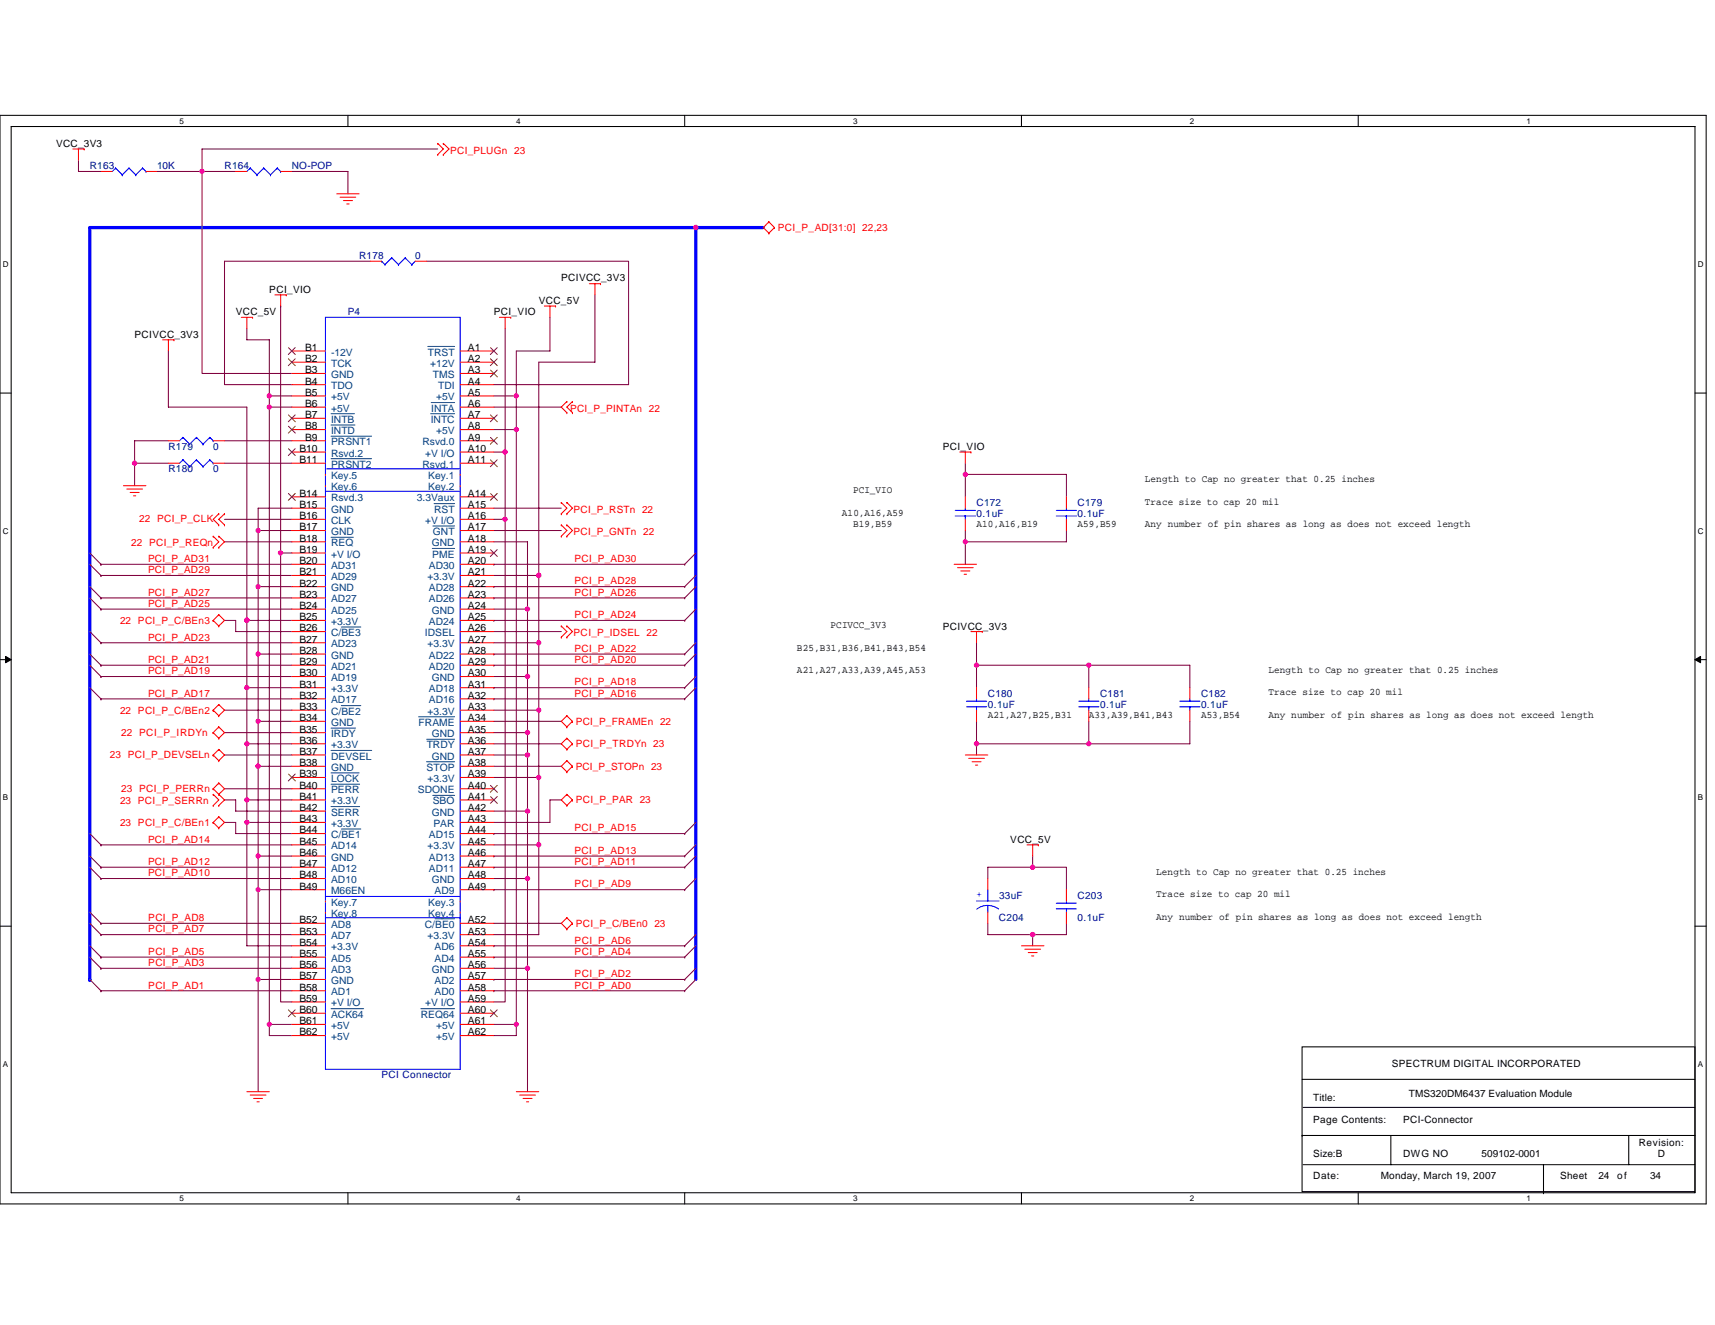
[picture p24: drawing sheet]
<svg xmlns="http://www.w3.org/2000/svg" width="279mm" height="216mm" viewBox="0 0 279 216" stroke-linecap="round" stroke-linejoin="round" font-family="sans-serif">
<defs><g id="words">
<g font-size="1.7">
<text x="49.7" y="57.2">B1</text>
<text x="49.7" y="59">B2</text>
<text x="76.2" y="59">A2</text>
<text x="76.2" y="57.2">A1</text>
<text x="49.7" y="60.8">B3</text>
<text x="49.7" y="62.7">B4</text>
<text x="49.7" y="64.5">B5</text>
<text x="76.2" y="62.7">A4</text>
<text x="76.2" y="64.5">A5</text>
<text x="76.2" y="60.8">A3</text>
<text x="49.7" y="68.1">B7</text>
<text x="49.7" y="70">B8</text>
<text x="49.7" y="71.8">B9</text>
<text x="49.7" y="66.3">B6</text>
<text x="76.2" y="71.8">A9</text>
<text x="76.2" y="66.3">A6</text>
<text x="76.2" y="68.1">A7</text>
<text x="76.2" y="70">A8</text>
<text x="48.8" y="75.5">B11</text>
<text x="48.8" y="73.6">B10</text>
<text x="76.2" y="75.5">A11</text>
<text x="76.2" y="73.6">A10</text>
<text x="48.8" y="80.9">B14</text>
<text x="48.8" y="82.8">B15</text>
<text x="76.2" y="80.9">A14</text>
<text x="76.2" y="82.8">A15</text>
<text x="48.8" y="88.3">B18</text>
<text x="48.8" y="84.6">B16</text>
<text x="48.8" y="86.4">B17</text>
<text x="76.2" y="84.6">A16</text>
<text x="76.2" y="86.4">A17</text>
<text x="76.2" y="88.3">A18</text>
<text x="48.8" y="90.1">B19</text>
<text x="48.8" y="91.9">B20</text>
<text x="48.8" y="93.7">B21</text>
<text x="48.8" y="95.6">B22</text>
<text x="76.2" y="91.9">A20</text>
<text x="76.2" y="95.6">A22</text>
<text x="76.2" y="93.7">A21</text>
<text x="76.2" y="90.1">A19</text>
<text x="48.8" y="97.4">B23</text>
<text x="48.8" y="99.2">B24</text>
<text x="48.8" y="101.1">B25</text>
<text x="76.2" y="97.4">A23</text>
<text x="76.2" y="101.1">A25</text>
<text x="76.2" y="99.2">A24</text>
<text x="48.8" y="102.9">B26</text>
<text x="48.8" y="104.7">B27</text>
<text x="48.8" y="106.6">B28</text>
<text x="76.2" y="106.6">A28</text>
<text x="76.2" y="102.9">A26</text>
<text x="76.2" y="104.7">A27</text>
<text x="48.8" y="108.4">B29</text>
<text x="48.8" y="110.2">B30</text>
<text x="48.8" y="112">B31</text>
<text x="48.8" y="113.9">B32</text>
<text x="76.2" y="108.4">A29</text>
<text x="76.2" y="112">A31</text>
<text x="76.2" y="113.9">A32</text>
<text x="76.2" y="110.2">A30</text>
<text x="48.8" y="115.7">B33</text>
<text x="48.8" y="119.4">B35</text>
<text x="48.8" y="117.5">B34</text>
<text x="76.2" y="115.7">A33</text>
<text x="76.2" y="117.5">A34</text>
<text x="76.2" y="119.4">A35</text>
<text x="48.8" y="123">B37</text>
<text x="48.8" y="121.2">B36</text>
<text x="48.8" y="124.8">B38</text>
<text x="76.2" y="121.2">A36</text>
<text x="76.2" y="123">A37</text>
<text x="76.2" y="124.8">A38</text>
<text x="48.8" y="126.7">B39</text>
<text x="48.8" y="128.5">B40</text>
<text x="48.8" y="130.3">B41</text>
<text x="76.2" y="126.7">A39</text>
<text x="76.2" y="130.3">A41</text>
<text x="76.2" y="128.5">A40</text>
<text x="48.8" y="132.1">B42</text>
<text x="48.8" y="135.8">B44</text>
<text x="48.8" y="134">B43</text>
<text x="48.8" y="137.6">B45</text>
<text x="76.2" y="135.8">A44</text>
<text x="76.2" y="134">A43</text>
<text x="76.2" y="137.6">A45</text>
<text x="76.2" y="132.1">A42</text>
<text x="48.8" y="139.5">B46</text>
<text x="48.8" y="141.3">B47</text>
<text x="48.8" y="143.1">B48</text>
<text x="76.2" y="139.5">A46</text>
<text x="76.2" y="141.3">A47</text>
<text x="76.2" y="143.1">A48</text>
<text x="48.8" y="144.9">B49</text>
<text x="76.2" y="144.9">A49</text>
<text x="48.8" y="150.4">B52</text>
<text x="48.8" y="152.3">B53</text>
<text x="48.8" y="154.1">B54</text>
<text x="48.8" y="155.9">B55</text>
<text x="76.2" y="154.1">A54</text>
<text x="76.2" y="155.9">A55</text>
<text x="76.2" y="152.3">A53</text>
<text x="76.2" y="150.4">A52</text>
<text x="48.8" y="157.8">B56</text>
<text x="48.8" y="159.6">B57</text>
<text x="48.8" y="161.4">B58</text>
<text x="76.2" y="159.6">A57</text>
<text x="76.2" y="161.4">A58</text>
<text x="76.2" y="157.8">A56</text>
<text x="48.8" y="165.1">B60</text>
<text x="48.8" y="163.2">B59</text>
<text x="48.8" y="166.9">B61</text>
<text x="76.2" y="163.2">A59</text>
<text x="76.2" y="165.1">A60</text>
<text x="76.2" y="166.9">A61</text>
<text x="48.8" y="168.7">B62</text>
<text x="76.2" y="168.7">A62</text>
</g>
<g font-size="1.7" fill="#004080">
<text x="53.9" y="57.9">-12V</text>
<text x="53.9" y="59.8">TCK</text>
<text x="69.7" y="57.9">TRST</text>
<text x="70.1" y="59.8">+12V</text>
<text x="53.9" y="61.6">GND</text>
<text x="53.9" y="63.4">TDO</text>
<text x="53.9" y="65.3">+5V</text>
<text x="70.5" y="61.6">TMS</text>
<text x="71" y="65.3">+5V</text>
<text x="71.4" y="63.4">TDI</text>
<text x="53.9" y="67.1">+5V</text>
<text x="53.9" y="68.9">INTB</text>
<text x="53.9" y="70.7">INTD</text>
<text x="70.2" y="68.9">INTC</text>
<text x="70.3" y="67.1">INTA</text>
<text x="71" y="70.7">+5V</text>
<text x="53.9" y="72.6">PRSNT1</text>
<text x="53.9" y="74.4">Rsvd.2</text>
<text x="53.9" y="76.2">PRSNT2</text>
<text x="68.8" y="72.6">Rsvd.0</text>
<text x="68.8" y="76.2">Rsvd.1</text>
<text x="69.3" y="74.4">+V I/O</text>
<text x="53.9" y="78">Key.5</text>
<text x="53.9" y="79.9">Key.6</text>
<text x="53.9" y="81.7">Rsvd.3</text>
<text x="53.9" y="83.5">GND</text>
<text x="67.9" y="81.7">3.3Vaux</text>
<text x="69.8" y="78">Key.1</text>
<text x="69.8" y="79.9">Key.2</text>
<text x="70.7" y="83.5">RST</text>
<text x="53.9" y="85.4">CLK</text>
<text x="53.9" y="87.2">GND</text>
<text x="53.9" y="89">REQ</text>
<text x="69.3" y="85.4">+V I/O</text>
<text x="70.3" y="89">GND</text>
<text x="70.5" y="87.2">GNT</text>
<text x="53.9" y="90.8">+V I/O</text>
<text x="53.9" y="92.7">AD31</text>
<text x="53.9" y="94.5">AD29</text>
<text x="69.6" y="94.5">+3.3V</text>
<text x="69.9" y="92.7">AD30</text>
<text x="70.4" y="90.8">PME</text>
<text x="53.9" y="96.3">GND</text>
<text x="53.9" y="98.2">AD27</text>
<text x="53.9" y="100">AD25</text>
<text x="53.9" y="101.8">+3.3V</text>
<text x="69.9" y="96.3">AD28</text>
<text x="69.9" y="98.2">AD26</text>
<text x="69.9" y="101.8">AD24</text>
<text x="70.3" y="100">GND</text>
<text x="53.9" y="103.7">C/BE3</text>
<text x="53.9" y="105.5">AD23</text>
<text x="53.9" y="107.3">GND</text>
<text x="69.2" y="103.7">IDSEL</text>
<text x="69.6" y="105.5">+3.3V</text>
<text x="69.9" y="107.3">AD22</text>
<text x="53.9" y="109.1">AD21</text>
<text x="53.9" y="111">AD19</text>
<text x="53.9" y="112.8">+3.3V</text>
<text x="69.9" y="109.1">AD20</text>
<text x="69.9" y="112.8">AD18</text>
<text x="70.3" y="111">GND</text>
<text x="53.9" y="114.6">AD17</text>
<text x="53.9" y="116.5">C/BE2</text>
<text x="53.9" y="118.3">GND</text>
<text x="68.2" y="118.3">FRAME</text>
<text x="69.6" y="116.5">+3.3V</text>
<text x="69.9" y="114.6">AD16</text>
<text x="53.9" y="120.1">IRDY</text>
<text x="53.9" y="121.9">+3.3V</text>
<text x="53.9" y="123.8">DEVSEL</text>
<text x="53.9" y="125.6">GND</text>
<text x="69.5" y="125.6">STOP</text>
<text x="69.5" y="121.9">TRDY</text>
<text x="70.3" y="120.1">GND</text>
<text x="70.3" y="123.8">GND</text>
<text x="53.9" y="127.4">LOCK</text>
<text x="53.9" y="129.3">PERR</text>
<text x="53.9" y="131.1">+3.3V</text>
<text x="68.1" y="129.3">SDONE</text>
<text x="69.6" y="127.4">+3.3V</text>
<text x="70.5" y="131.1">SBO</text>
<text x="53.9" y="132.9">SERR</text>
<text x="53.9" y="134.7">+3.3V</text>
<text x="53.9" y="136.6">C/BE1</text>
<text x="69.9" y="136.6">AD15</text>
<text x="70.3" y="132.9">GND</text>
<text x="70.6" y="134.7">PAR</text>
<text x="53.9" y="138.4">AD14</text>
<text x="53.9" y="140.2">GND</text>
<text x="53.9" y="142">AD12</text>
<text x="53.9" y="143.9">AD10</text>
<text x="69.6" y="138.4">+3.3V</text>
<text x="69.9" y="140.2">AD13</text>
<text x="69.9" y="142">AD11</text>
<text x="70.3" y="143.9">GND</text>
<text x="53.9" y="145.7">M66EN</text>
<text x="53.9" y="147.6">Key.7</text>
<text x="53.9" y="149.4">Key.8</text>
<text x="69.8" y="147.6">Key.3</text>
<text x="69.8" y="149.4">Key.4</text>
<text x="70.8" y="145.7">AD9</text>
<text x="53.9" y="151.2">AD8</text>
<text x="53.9" y="153">AD7</text>
<text x="53.9" y="154.9">+3.3V</text>
<text x="69.2" y="151.2">C/BE0</text>
<text x="69.6" y="153">+3.3V</text>
<text x="70.8" y="154.9">AD6</text>
<text x="53.9" y="156.7">AD5</text>
<text x="53.9" y="158.5">AD3</text>
<text x="53.9" y="160.3">GND</text>
<text x="70.3" y="158.5">GND</text>
<text x="70.8" y="156.7">AD4</text>
<text x="70.8" y="160.3">AD2</text>
<text x="53.9" y="162.2">AD1</text>
<text x="53.9" y="164">+V I/O</text>
<text x="53.9" y="165.8">ACK64</text>
<text x="53.9" y="167.7">+5V</text>
<text x="68.6" y="165.8">REQ64</text>
<text x="69.3" y="164">+V I/O</text>
<text x="70.8" y="162.2">AD0</text>
<text x="71" y="167.7">+5V</text>
<text x="53.9" y="169.5">+5V</text>
<text x="71" y="169.5">+5V</text>
</g>
<g font-size="1.6">
<text x="9.1" y="23.9">VCC_3V3</text>
<text x="43.9" y="47.7">PCI_VIO</text>
<text x="91.4" y="45.9">PCIVCC_3V3</text>
<text x="38.4" y="51.4">VCC_5V</text>
<text x="80.5" y="51.4">PCI_VIO</text>
<text x="87.8" y="49.5">VCC_5V</text>
<text x="21.9" y="55">PCIVCC_3V3</text>
<text x="153.6" y="73.3">PCI_VIO</text>
<text x="139" y="80.4">PCI_VIO</text>
<text x="186.5" y="78.6">Length to Cap no greater that 0.25 inches</text>
<text x="186.5" y="82.2">Trace size to cap 20 mil</text>
<text x="137.2" y="84.1">A10,A16,A59</text>
<text x="139" y="85.9">B19,B59</text>
<text x="159.1" y="85.9">A10,A16,B19</text>
<text x="175.6" y="85.9">A59,B59</text>
<text x="186.5" y="85.9">Any number of pin shares as long as does not exceed length</text>
<text x="129.8" y="106">B25,B31,B36,B41,B43,B54</text>
<text x="135.3" y="102.4">PCIVCC_3V3</text>
<text x="153.6" y="102.6">PCIVCC_3V3</text>
<text x="129.8" y="109.7">A21,A27,A33,A39,A45,A53</text>
<text x="206.6" y="109.7">Length to Cap no greater that 0.25 inches</text>
<text x="206.6" y="113.3">Trace size to cap 20 mil</text>
<text x="160.9" y="117">A21,A27,B25,B31</text>
<text x="177.4" y="117">A33,A39,B41,B43</text>
<text x="195.7" y="117">A53,B54</text>
<text x="206.6" y="117">Any number of pin shares as long as does not exceed length</text>
<text x="164.6" y="137.3">VCC_5V</text>
<text x="188.4" y="142.6">Length to Cap no greater that 0.25 inches</text>
<text x="188.4" y="149.9">Any number of pin shares as long as does not exceed length</text>
<text x="188.4" y="146.2">Trace size to cap 20 mil</text>
<text x="226.8" y="173.9">SPECTRUM DIGITAL INCORPORATED</text>
<text x="214" y="179.4">Title:</text>
<text x="229.5" y="178.8">TMS320DM6437 Evaluation Module</text>
<text x="214" y="183">Page Contents:</text>
<text x="228.6" y="183">PCI-Connector</text>
<text x="214" y="188.5">Size:B</text>
<text x="228.6" y="188.5">DWG NO</text>
<text x="241.4" y="188.5">509102-0001</text>
<text x="267" y="186.7">Revision:</text>
<text x="270.1" y="188.5">D</text>
<text x="214" y="192.2">Date:</text>
<text x="224.9" y="192.2">Monday, March 19, 2007</text>
<text x="254.2" y="192.2">Sheet</text>
<text x="260.4" y="192.2">24</text>
<text x="263.5" y="192.2">of</text>
<text x="268.8" y="192.2">34</text>
</g>
<g font-size="1.6" fill="#000080">
<text x="14.6" y="27.6">R163</text>
<text x="25.6" y="27.6">10K</text>
<text x="36.6" y="27.6">R164</text>
<text x="47.5" y="27.6">NO-POP</text>
<text x="58.5" y="42.2">R178</text>
<text x="67.6" y="42.2">0</text>
<text x="56.7" y="51.4">P4</text>
<text x="27.4" y="77">R180</text>
<text x="27.4" y="73.3">R179</text>
<text x="34.7" y="77">0</text>
<text x="34.7" y="73.3">0</text>
<text x="159.1" y="82.4">C172</text>
<text x="175.6" y="82.4">C179</text>
<text x="159.1" y="84.3">0.1uF</text>
<text x="175.6" y="84.3">0.1uF</text>
<text x="160.9" y="113.5">C180</text>
<text x="179.2" y="113.5">C181</text>
<text x="195.7" y="113.5">C182</text>
<text x="160.9" y="115.4">0.1uF</text>
<text x="179.2" y="115.4">0.1uF</text>
<text x="195.7" y="115.4">0.1uF</text>
<text x="162.8" y="146.5">33uF</text>
<text x="175.6" y="146.5">C203</text>
<text x="162.8" y="150.1">C204</text>
<text x="175.6" y="150.1">0.1uF</text>
<text x="62.2" y="175.7">PCI Connector</text>
</g>
<g font-size="1.6" fill="#f00">
<text x="73.3" y="25">PCI_PLUGn 23</text>
<text x="126.7" y="37.6">PCI_P_AD[31:0] 22,23</text>
<text x="92.9" y="67.1">PCI_P_PINTAn 22</text>
<text x="93.5" y="83.5">PCI_P_RSTn 22</text>
<text x="21.4" y="89">22 PCI_P_REQn</text>
<text x="22.7" y="85">22 PCI_P_CLK</text>
<text x="93.5" y="87.2">PCI_P_GNTn 22</text>
<text x="24.1" y="91.6">PCI_P_AD31</text>
<text x="24.1" y="93.4">PCI_P_AD29</text>
<text x="93.6" y="95.2">PCI_P_AD28</text>
<text x="93.6" y="91.6">PCI_P_AD30</text>
<text x="19.6" y="101.6">22 PCI_P_C/BEn3</text>
<text x="24.1" y="97.1">PCI_P_AD27</text>
<text x="24.1" y="98.9">PCI_P_AD25</text>
<text x="93.6" y="100.7">PCI_P_AD24</text>
<text x="93.6" y="97.1">PCI_P_AD26</text>
<text x="24.1" y="104.4">PCI_P_AD23</text>
<text x="93.5" y="103.7">PCI_P_IDSEL 22</text>
<text x="93.6" y="106.2">PCI_P_AD22</text>
<text x="24.1" y="108">PCI_P_AD21</text>
<text x="24.1" y="109.9">PCI_P_AD19</text>
<text x="24.1" y="113.5">PCI_P_AD17</text>
<text x="93.6" y="113.5">PCI_P_AD16</text>
<text x="93.6" y="111.7">PCI_P_AD18</text>
<text x="93.6" y="108">PCI_P_AD20</text>
<text x="19.6" y="116.3">22 PCI_P_C/BEn2</text>
<text x="19.7" y="119.9">22 PCI_P_IRDYn</text>
<text x="93.8" y="118.1">PCI_P_FRAMEn 22</text>
<text x="17.9" y="123.6">23 PCI_P_DEVSELn</text>
<text x="93.8" y="121.8">PCI_P_TRDYn 23</text>
<text x="93.8" y="125.4">PCI_P_STOPn 23</text>
<text x="19.6" y="131.1">23 PCI_P_SERRn</text>
<text x="19.7" y="129.1">23 PCI_P_PERRn</text>
<text x="93.8" y="130.9">PCI_P_PAR 23</text>
<text x="19.6" y="134.6">23 PCI_P_C/BEn1</text>
<text x="24.1" y="137.3">PCI_P_AD14</text>
<text x="93.6" y="135.5">PCI_P_AD15</text>
<text x="24.1" y="140.9">PCI_P_AD12</text>
<text x="24.1" y="142.8">PCI_P_AD10</text>
<text x="93.6" y="140.9">PCI_P_AD11</text>
<text x="93.6" y="139.1">PCI_P_AD13</text>
<text x="93.6" y="144.6">PCI_P_AD9</text>
<text x="24.1" y="150.1">PCI_P_AD8</text>
<text x="24.1" y="151.9">PCI_P_AD7</text>
<text x="24.1" y="155.6">PCI_P_AD5</text>
<text x="93.6" y="155.6">PCI_P_AD4</text>
<text x="93.6" y="153.8">PCI_P_AD6</text>
<text x="93.8" y="151">PCI_P_C/BEn0 23</text>
<text x="24.1" y="157.4">PCI_P_AD3</text>
<text x="24.1" y="161.1">PCI_P_AD1</text>
<text x="93.6" y="161.1">PCI_P_AD0</text>
<text x="93.6" y="159.2">PCI_P_AD2</text>
</g>
<text font-size="1.6" fill="#00f" x="159.1" y="146.2">+</text>
<g font-size="1.3">
<text x="29.3" y="20.2">5</text>
<text x="84.1" y="20.2">4</text>
<text x="139" y="20.2">3</text>
<text x="193.8" y="20.2">2</text>
<text x="248.7" y="20.2">1</text>
<text x=".5" y="43.5">D</text>
<text x="276.6" y="43.5">D</text>
<text x=".5" y="87">C</text>
<text x="276.6" y="87">C</text>
<text x=".5" y="130.4">B</text>
<text x="276.6" y="130.4">B</text>
<text x=".5" y="173.8">A</text>
<text x="276.6" y="173.8">A</text>
<text x="29.3" y="195.7">5</text>
<text x="84.1" y="195.7">4</text>
<text x="139" y="195.7">3</text>
<text x="193.8" y="195.7">2</text>
<text x="248.7" y="195.7">1</text>
</g>
</g></defs>
<path d="M0 18.8h278v177.4h-278zM1.8 20.6h274.3v173.8h-274.3z" fill="none" stroke="#000" stroke-width=".17"/>
<g fill="#fff">
<path d="M29.3 19h.7v1.4h-.7z"/>
<path d="M29.3 194.5h.7v1.5h-.7z"/>
</g>
<path d="M56.7 18.8v1.8M56.7 194.4v1.8" fill="none" stroke="#000" stroke-width=".17"/>
<g fill="#fff">
<path d="M84.1 19h.7v1.4h-.7z"/>
<path d="M84.1 194.5h.7v1.5h-.7z"/>
</g>
<path d="M111.5 18.8v1.8M111.5 194.4v1.8" fill="none" stroke="#000" stroke-width=".17"/>
<g fill="#fff">
<path d="M139 19h.7v1.4h-.7z"/>
<path d="M139 194.5h.7v1.5h-.7z"/>
</g>
<path d="M166.4 18.8v1.8M166.4 194.4v1.8" fill="none" stroke="#000" stroke-width=".17"/>
<g fill="#fff">
<path d="M193.8 19h.8v1.4h-.8z"/>
<path d="M193.8 194.5h.8v1.5h-.8z"/>
</g>
<path d="M221.3 18.8v1.8M221.3 194.4v1.8" fill="none" stroke="#000" stroke-width=".17"/>
<g fill="#fff">
<path d="M248.7 19h.7v1.4h-.7z"/>
<path d="M248.7 194.5h.7v1.5h-.7z"/>
<path d="M.5 42.3h.9v1.5h-.9z"/>
<path d="M276.6 42.3h1v1.5h-1z"/>
<path d="M.5 85.8h.9v1.4h-.9z"/>
<path d="M276.6 85.8h1v1.4h-1z"/>
</g>
<path d="M0 64.1h1.8M276.1 64.1h1.9" fill="none" stroke="#000" stroke-width=".17"/>
<g fill="#fff">
<path d="M.5 129.2h.8v1.5h-.8z"/>
<path d="M276.6 129.2h.9v1.5h-.9z"/>
</g>
<path d="M0 107.5h1.8M276.1 107.5h1.9" fill="none" stroke="#000" stroke-width=".17"/>
<path d="M.9 107l.9 .5-.9 .5zM276.1 107.5l1-.5v1z" fill="#000" stroke="#000" stroke-width=".16"/>
<g fill="#fff">
<path d="M.5 172.6h.8v1.5h-.8z"/>
<path d="M276.6 172.6h.9v1.5h-.9z"/>
</g>
<path d="M0 150.9h1.8M276.1 150.9h1.9M212.1 170.6h64v23.6h-64zM212.1 175.9h64M212.1 185h.1M212.1 185h64M212.3 189.8h63.8M212.3 180.4h63.8M226.6 185v4.8M251.5 194.4h.1M251.5 189.8v4.6M265.3 185v4.8" fill="none" stroke="#000" stroke-width=".17"/>
<g fill="none" stroke="#800040" stroke-width=".17">
<path d="M12.8 26.1v1.8h3.6M25.6 27.9h7.3v33h14.6M47.5 27.9h9.2v3.7M71.3 24.3h-38.4v3.6h5.5M27.4 57.2v9.1h12.8v34.8h7.3M40.2 53.5v1.9h3.7v9.1M45.7 49.9v40.2h1.8M45.7 49.9h.1M60.3 42.6h-23.7v20.1h10.9M69.5 42.6h32.9v20.1h-21.9M82.3 53.5v20.2h-1.8M89.6 51.7v5.5h-5.5v7.3"/>
<path d="M96.9 48v11h-9.1v45.7M21.9 75.5v3.6M21.9 75.5h5.5M27.4 71.8h-5.5v3.7M36.6 75.5h10.9M36.6 71.8h10.9M43.9 66.3v100.6h3.6M43.9 64.5v1.8h3.6M43.9 64.5h3.6M80.5 70h3.6M80.5 66.3h10.9M80.5 64.5h3.6"/>
<path d="M82.3 73.7v10.9h-1.8M84.1 64.5v5.5M84.1 70v96.9M157.3 77.3v3.7M157.3 77.3h16.4v3.7M157.3 75.5v1.8M14.6 90.1l1.8 1.8M14.6 91.9l1.8 1.9M14.6 95.6l1.8 1.8M14.6 97.4l1.8 1.9M16.4 91.9h.1M16.4 93.8h.1"/>
<path d="M16.4 97.4h.1M16.4 99.3h.1M16.4 97.4h31.1M16.4 91.9h31.1M16.4 93.8h31.1M16.4 99.3h31.1M36.6 88.3h10.9M36.6 84.6h10.9M42.1 86.4v9.2h5.4M42.1 95.6v11h5.4M45.7 90.1v73.2h1.8M47.5 82.8h-5.4v3.6h5.4"/>
<path d="M80.5 88.3h5.4v11M80.5 99.3h5.4M80.5 82.8h10.9M80.5 86.4h10.9M80.5 97.4h.1M80.5 95.6h.1M80.5 91.9h.1M80.5 93.8h7.3M80.5 97.4h31M80.5 95.6h31M80.5 91.9h31M82.3 84.6v78.7h-1.8"/>
<path d="M85.9 99.3v10.9M111.5 97.4h.1M111.5 95.6h.1M111.5 91.9h.1M113.4 99.3l-1.9 1.8M113.4 95.6l-1.9 1.8M113.4 93.8l-1.9 1.8M113.4 90.1l-1.9 1.8M157.3 88.3v3.6M157.3 86.4v1.9M173.7 86.4v1.9h-16.4M14.6 102.9l1.8 1.8"/>
<path d="M14.6 106.6l1.8 1.8M14.6 108.4l1.8 1.8M14.6 112.1l1.8 1.8M16.4 104.7h.1M16.4 108.4h.1M16.4 110.2h.1M16.4 113.9h.1M16.4 113.9h31.1M16.4 108.4h31.1M16.4 104.7h31.1M16.4 110.2h31.1M36.6 101.1h1.8v1.8h9.1"/>
<path d="M36.6 115.7h10.9M36.6 119.4h10.9M40.2 112.1h7.3M40.2 112.1v9.1M40.2 101.1v11M42.1 117.5h5.4M42.1 117.5v7.4M42.1 106.6v10.9M80.5 110.2h5.4M80.5 119.4h5.4M80.5 115.7h7.3v11M80.5 104.7h7.3v11"/>
<path d="M80.5 102.9h10.9M80.5 117.5h10.9M80.5 113.9h.1M80.5 112.1h.1M80.5 108.4h.1M80.5 106.6h.1M80.5 101.1h.1M80.5 113.9h31M80.5 112.1h31M80.5 108.4h31M80.5 106.6h31M80.5 101.1h31"/>
<path d="M85.9 110.2v9.2M85.9 119.4v3.6M111.5 113.9h.1M111.5 112.1h.1M111.5 108.4h.1M111.5 106.6h.1M111.5 101.1h.1M113.4 112.1l-1.9 1.8M113.4 110.2l-1.9 1.9M113.4 106.6l-1.9 1.8M113.4 104.7l-1.9 1.9M159.1 108.4v3.7"/>
<path d="M159.1 108.4h18.3M159.1 104.7v3.7M159.1 117.5h.1M159.1 117.5v3.7M177.4 117.5v3.7M177.4 108.4v3.7M177.4 108.4h16.4v3.7M193.8 117.5v3.7h-16.4M14.6 135.8l1.8 1.9M14.6 139.5l1.8 1.8M16.4 137.7h.1M16.4 137.7h31.1"/>
<path d="M36.6 134h1.8v1.8h9.1M36.6 130.3h1.8v1.9h9.1M36.6 128.5h10.9M36.6 123h10.9M40.2 134v20.1h7.3M40.2 134h7.3M40.2 130.3h7.3M40.2 121.2h7.3M40.2 121.2v9.1M40.2 130.3v3.7M42.1 124.9h5.4M42.1 124.9v14.6h5.4"/>
<path d="M42.1 139.5v5.5h5.4M80.5 123h5.4M80.5 132.2h5.4M80.5 137.7h7.3M80.5 126.7h7.3v11M80.5 121.2h10.9M80.5 124.9h10.9M80.5 139.5h.1M80.5 135.8h.1M80.5 139.5h31M80.5 135.8h31M85.9 123v9.2"/>
<path d="M85.9 132.2v11M87.8 137.7v14.6h-7.3M91.4 130.3h-1.8v3.7h-9.1M111.5 139.5h.1M111.5 135.8h.1M113.4 139.5l-1.9 1.8M113.4 137.7l-1.9 1.8M113.4 134l-1.9 1.8M159.1 121.2h18.3M159.1 121.2v1.8M168.2 139.5v1.8M14.6 141.3l1.8 1.9"/>
<path d="M14.6 148.6l1.8 1.9M14.6 150.5l1.8 1.8M14.6 154.1l1.8 1.9M14.6 156l1.8 1.8M14.6 159.6l1.8 1.8M16.4 141.3h.1M16.4 143.2h.1M16.4 150.5h.1M16.4 152.3h.1M16.4 156h.1M16.4 157.8h.1M16.4 156h31.1"/>
<path d="M16.4 141.3h31.1M16.4 143.2h31.1M16.4 150.5h31.1M16.4 152.3h31.1M16.4 157.8h31.1M42.1 159.6v18.3M42.1 145v14.6h5.4M80.5 143.2h5.4M80.5 157.8h5.4M80.5 150.5h10.9M80.5 159.6h.1M80.5 156h.1"/>
<path d="M80.5 154.1h.1M80.5 141.3h.1M80.5 145h.1M80.5 159.6h31M80.5 156h31M80.5 154.1h31M80.5 141.3h31M80.5 145h31M85.9 157.8v20.1M85.9 143.2v14.6M111.5 159.6h.1M111.5 156h.1"/>
<path d="M111.5 154.1h.1M111.5 141.3h.1M111.5 145h.1M113.4 159.6l-1.9 1.8M113.4 157.8l-1.9 1.8M113.4 154.1l-1.9 1.9M113.4 152.3l-1.9 1.8M113.4 143.2l-1.9 1.8M160.9 150.5v1.8h7.3M168.2 152.3v1.8M168.2 141.3h-7.3v1.9M168.2 141.3h5.5v3.7"/>
<path d="M168.2 141.3h.1M173.7 150.5v1.8h-5.5M16.4 161.4h.1M16.4 161.4h31.1M43.9 166.9v1.8h3.6M80.5 166.9h3.6M80.5 161.4h.1M80.5 161.4h31M84.1 166.9v1.8h-3.6M111.5 161.4h.1"/>
</g>
<path d="M113.4 37.1v122.5M113.4 37.1h-98.8v122.5M113.4 37.1h.1M113.4 37.1h11M14.6 159.6h.1" fill="none" stroke="#00f" stroke-width=".53"/>
<g fill="none" stroke="#f00" stroke-width=".17">
<path d="M11.9 24.3h1.8M12.8 24.3v1.8M13.7 24.3h.1M16.4 27.9h1.9M23.8 27.9h1.8M38.4 27.9h1.8M45.7 27.9h1.8M54.9 31.6h3.6M55.4 32.1h2.6M55.9 32.7h1.5M56.5 33.2h.4M71.3 23.4h.1"/>
<path d="M71.3 25.2h.1M71.3 23.4l.9 .9-.9 .9M72.2 23.4h.1M72.2 25.2h.1M72.2 23.4l1 .9-1 .9M125.3 36.2h.1M125.3 38h.1M125.3 36.2l-.9 .9 .9 .9M125.3 36.2l.9 .9M126.2 37.1h.1M126.2 37.1l-.9 .9M26.5 55.4h1.8"/>
<path d="M27.4 55.4v1.8M28.3 55.4h.1M39.3 51.7h1.8M40.2 51.7v1.8M41.1 51.7h.1M44.8 48h1.8M45.7 48v1.9M46.6 48h.1M47.5 57.2h5.5M47.5 59h5.5M60.3 42.6h1.9M67.6 42.6h1.9"/>
<path d="M75 57.2h5.5M75 59h5.5M81.4 51.7h1.8M82.3 51.7v1.8M83.2 51.7h.1M88.7 49.9h1.8M89.6 49.9v1.8M90.5 49.9h.1M96 46.2h1.8M96.9 46.2v1.8M97.8 46.2h.1M20.1 79.1h3.7"/>
<path d="M20.7 79.7h2.5M27.4 75.5h1.9M27.4 71.8h1.9M34.7 75.5h1.9M34.7 71.8h1.9M47.5 73.7h5.5M47.5 75.5h5.5M47.5 60.9h5.5M47.5 62.7h5.5M47.5 64.5h5.5M47.5 66.3h5.5M47.5 68.2h5.5"/>
<path d="M47.5 70h5.5M47.5 71.8h5.5M53 77.3h.1M53 79.1h.1M75 77.3h.1M75 79.1h.1M75 73.7h5.5M75 75.5h5.5M75 60.9h5.5M75 62.7h5.5M75 64.5h5.5M75 66.3h5.5"/>
<path d="M75 68.2h5.5M75 70h5.5M75 71.8h5.5M92.4 65.4h.1M92.4 67.2h.1M92.4 65.4l-1 .9 1 .9M93.3 65.4h.1M93.3 67.2h.1M93.3 65.4l-.9 .9 .9 .9M156.4 73.7h1.8M157.3 73.7v1.8M158.2 73.7h.1"/>
<path d="M21.2 80.2h1.5M21.8 80.8h.3M34.7 87.4h.1M34.7 89.2h.1M34.7 87.4l.9 .9-.9 .9M35.6 87.4h.1M35.6 89.2h.1M35.6 83.7h.1M35.6 85.5h.1M35.6 87.4l1 .9-1 .9M35.6 83.7l-.9 .9 .9 .9M36.6 83.7h.1"/>
<path d="M36.6 85.5h.1M36.6 83.7l-1 .9 1 .9M47.5 81h5.5M47.5 82.8h5.5M47.5 84.6h5.5M47.5 86.4h5.5M47.5 88.3h5.5M47.5 90.1h5.5M47.5 91.9h5.5M47.5 93.8h5.5M47.5 95.6h5.5M47.5 97.4h5.5"/>
<path d="M47.5 99.3h5.5M75 81h5.5M75 82.8h5.5M75 84.6h5.5M75 86.4h5.5M75 88.3h5.5M75 90.1h5.5M75 91.9h5.5M75 93.8h5.5M75 95.6h5.5M75 97.4h5.5M75 99.3h5.5"/>
<path d="M91.4 81.9h.1M91.4 83.7h.1M91.4 85.5h.1M91.4 87.4h.1M91.4 81.9l1 .9-1 .9M91.4 85.5l1 .9-1 1M92.4 81.9h.1M92.4 83.7h.1M92.4 85.5h.1M92.4 87.4h.1M92.4 81.9l.9 .9-.9 .9M92.4 85.5l.9 .9-.9 1"/>
<path d="M155.4 91.9h3.7M156 92.5h2.5M156.5 93h1.5M157.1 93.6h.4M157.3 81v1.8M157.3 84.6v1.8M173.7 81v1.8M173.7 84.6v1.8M34.7 101.1h.1M34.7 115.7h.1M34.7 119.4h.1M34.7 101.1l.9 .9"/>
<path d="M34.7 115.7l.9 .9M34.7 119.4l.9 .9M35.6 100.2h.1M35.6 102h.1M35.6 114.8h.1M35.6 116.6h.1M35.6 118.4h.1M35.6 100.2l1 .9-1 .9M35.6 100.2l-.9 .9M35.6 114.8l1 .9-1 .9M35.6 114.8l-.9 .9M35.6 118.4l1 1-1 .9"/>
<path d="M35.6 118.4l-.9 1M47.5 102.9h5.5M47.5 101.1h5.5M47.5 104.7h5.5M47.5 106.6h5.5M47.5 108.4h5.5M47.5 110.2h5.5M47.5 112.1h5.5M47.5 113.9h5.5M47.5 115.7h5.5M47.5 117.5h5.5M47.5 119.4h5.5"/>
<path d="M75 102.9h5.5M75 101.1h5.5M75 104.7h5.5M75 106.6h5.5M75 108.4h5.5M75 110.2h5.5M75 112.1h5.5M75 113.9h5.5M75 115.7h5.5M75 117.5h5.5M75 119.4h5.5M91.4 102h.1"/>
<path d="M91.4 103.8h.1M91.4 102l1 .9-1 .9M92.4 102h.1M92.4 103.8h.1M92.4 116.6h.1M92.4 118.4h.1M92.4 102l.9 .9-.9 .9M92.4 116.6l-1 .9 1 .9M92.4 116.6l.9 .9M93.3 117.5h.1M93.3 117.5l-.9 .9M158.2 102.9h1.8"/>
<path d="M159.1 102.9v1.8M159.1 112.1v1.8M159.1 115.7v1.8M160 102.9h.1M177.4 112.1v1.8M177.4 115.7v1.8M193.8 112.1v1.8M193.8 115.7v1.8M34.7 134h.1M34.7 129.4h.1M34.7 131.3h.1M34.7 128.5h.1"/>
<path d="M34.7 123h.1M34.7 134l.9 .9M34.7 129.4l.9 .9-.9 1M34.7 128.5l.9 .9M34.7 123l.9 1M35.6 133.1h.1M35.6 134.9h.1M35.6 129.4h.1M35.6 131.3h.1M35.6 127.6h.1M35.6 122.1h.1M35.6 124h.1"/>
<path d="M35.6 120.3h.1M35.6 133.1l1 .9-1 .9M35.6 133.1l-.9 .9M35.6 129.4l1 .9-1 1M35.6 127.6l1 .9-1 .9M35.6 127.6l-.9 .9M35.6 122.1l1 .9-1 1M35.6 122.1l-.9 .9M47.5 137.7h5.5M47.5 121.2h5.5M47.5 123h5.5M47.5 124.9h5.5"/>
<path d="M47.5 126.7h5.5M47.5 128.5h5.5M47.5 130.3h5.5M47.5 132.2h5.5M47.5 134h5.5M47.5 135.8h5.5M47.5 139.5h5.5M75 137.7h5.5M75 121.2h5.5M75 123h5.5M75 124.9h5.5M75 126.7h5.5"/>
<path d="M75 128.5h5.5M75 130.3h5.5M75 132.2h5.5M75 134h5.5M75 135.8h5.5M75 139.5h5.5M92.4 120.3h.1M92.4 122.1h.1M92.4 124h.1M92.4 125.8h.1M92.4 129.4h.1M92.4 131.3h.1"/>
<path d="M92.4 120.3l-1 .9 1 .9M92.4 120.3l.9 .9M92.4 124l-1 .9 1 .9M92.4 124l.9 .9M92.4 129.4l-1 .9 1 1M92.4 129.4l.9 .9M93.3 121.2h.1M93.3 124.9h.1M93.3 130.3h.1M93.3 121.2l-.9 .9M93.3 124.9l-.9 .9M93.3 130.3l-.9 1"/>
<path d="M157.3 123h3.6M157.8 123.6h2.6M158.4 124.1h1.4M158.9 124.7h.4M167.3 137.7h1.9M168.2 137.7v1.8M169.2 137.7h.1M47.5 141.3h5.5M47.5 143.2h5.5M47.5 145h5.5M47.5 150.5h5.5M47.5 152.3h5.5"/>
<path d="M47.5 154.1h5.5M47.5 156h5.5M47.5 157.8h5.5M47.5 159.6h5.5M53 146.8h.1M53 148.6h.1M75 146.8h.1M75 148.6h.1M75 141.3h5.5M75 143.2h5.5M75 145h5.5M75 150.5h5.5"/>
<path d="M75 152.3h5.5M75 154.1h5.5M75 156h5.5M75 157.8h5.5M75 159.6h5.5M92.4 149.5h.1M92.4 151.4h.1M92.4 149.5l-1 1 1 .9M92.4 149.5l.9 1M93.3 150.5h.1M93.3 150.5l-.9 .9M160.9 143.2v1.8"/>
<path d="M160.9 148.6v1.9M166.4 154.1h3.7M167 154.7h2.5M167.5 155.2h1.5M168.1 155.8h.3M173.7 145v1.8M173.7 148.6v1.9M40.2 177.9h3.7M40.8 178.4h2.5M41.3 179h1.5M41.9 179.5h.3M47.5 161.4h5.5"/>
<path d="M47.5 163.3h5.5M47.5 165.1h5.5M47.5 166.9h5.5M47.5 168.7h5.5M75 161.4h5.5M75 163.3h5.5M75 165.1h5.5M75 166.9h5.5M75 168.7h5.5M84.1 177.9h3.7M84.7 178.4h2.5M85.2 179h1.5"/>
<path d="M85.8 179.5h.3"/>
</g>
<g fill="none" stroke="#00f" stroke-width=".17">
<path d="M18.8 27.4h.1M18.8 27.4l-.5 .5M18.8 27.4l1.1 1.1M19.9 28.5h.1M21 27.4h.1M21 27.4l-1.1 1.1M21 27.4l1.1 1.1M22.1 28.5h.1M23.2 27.4h.1M23.2 27.4l-1.1 1.1M23.2 27.4l.6 .5M23.8 27.9h.1"/>
<path d="M40.8 27.4h.1M40.8 27.4l-.6 .5M40.8 27.4l1.1 1.1M41.9 28.5h.1M43 27.4h.1M43 27.4l-1.1 1.1M43 27.4l1.1 1.1M44.1 28.5h.1M45.2 27.4h.1M45.2 27.4l-1.1 1.1M45.2 27.4l.5 .5M45.7 27.9h.1"/>
<path d="M53 51.7h22v122.5h-22zM62.2 42.6h.1M62.2 42.6l.5 .5M62.7 43.1h.1M63.8 42h.1M63.8 42l1.1 1.1M63.8 42l-1.1 1.1M64.9 43.1h.1M66 42h.1M66 42l1.1 1.1M66 42l-1.1 1.1M67.1 43.1h.1"/>
<path d="M67.6 42.6l-.5 .5M29.8 74.9h.1M29.8 71.3h.1M29.8 74.9l-.5 .6M29.8 74.9l1.1 1.1M29.8 71.3l-.5 .5M29.8 71.3l1.1 1.1M30.9 76h.1M30.9 72.4h.1M32 74.9h.1M32 71.3h.1M32 74.9l-1.1 1.1"/>
<path d="M32 74.9l1.1 1.1M32 71.3l-1.1 1.1M32 71.3l1.1 1.1M33.1 76h.1M33.1 72.4h.1M34.2 74.9h.1M34.2 71.3h.1M34.2 74.9l-1.1 1.1M34.2 74.9l.5 .6M34.2 71.3l-1.1 1.1M34.2 71.3l.5 .5M34.7 75.5h.1"/>
<path d="M34.7 71.8h.1M53.2 76.4h21.8M53 80.1h22M155.6 84.1h3.3M155.6 83.2h3.3M157.3 82.8v.4M157.3 84.1h.1M157.3 84.1v.5M172.1 84.1h3.3M172.1 83.2h3.3M173.7 82.8v.4M173.7 84.1h.1"/>
<path d="M173.7 84.1v.5M157.5 115.2h3.2M157.5 114.3h3.2M159.1 113.9v.4M159.1 115.2h.1M159.1 115.2v.5M175.7 115.2h3.3M175.7 114.3h3.3M177.4 113.9v.4M177.4 115.2h.1M177.4 115.2v.5M192.2 115.2h3.3"/>
<path d="M192.2 114.3h3.3M193.8 113.9v.4M193.8 115.2h.1M193.8 115.2v.5M53 146.1h22M53 149.5h22M75 149.5h.1M159.1 146.8h3.7M160.9 147.5l-1.1 .3-.7 .3M160.9 147.5l1.1 .3 .7 .3M160.9 147.5v1.1M160.9 145v1.8"/>
<path d="M172.1 148.1h3.3M172.1 147.2h3.3M173.7 146.8v.4M173.7 148.1h.1M173.7 148.1v.5"/>
</g>
<g fill="none" stroke="#804000" stroke-width=".16">
<path d="M47 56.6l1.1 1.2M47 58.5l1.1 1.1M48.1 56.6l-1.1 1.2M48.1 58.5l-1.1 1.1M79.9 56.6l1.1 1.2M79.9 58.5l1.1 1.1M81 56.6l-1.1 1.2M81 58.5l-1.1 1.1M47 67.6l1.1 1.1M47 69.4l1.1 1.2M47 73.1l1.1 1.1M48.1 67.6l-1.1 1.1"/>
<path d="M48.1 69.4l-1.1 1.2M48.1 73.1l-1.1 1.1M79.9 60.3l1.1 1.1M79.9 67.6l1.1 1.1M79.9 71.3l1.1 1.1M79.9 74.9l1.1 1.2M81 60.3l-1.1 1.1M81 67.6l-1.1 1.1M81 71.3l-1.1 1.1M81 74.9l-1.1 1.2M47 80.4l1.1 1.1M48.1 80.4l-1.1 1.1"/>
<path d="M79.9 80.4l1.1 1.1M79.9 89.6l1.1 1.1M81 80.4l-1.1 1.1M81 89.6l-1.1 1.1M47 126.1l1.1 1.2M48.1 126.1l-1.1 1.2M79.9 128l1.1 1.1M79.9 129.8l1.1 1.1M81 128l-1.1 1.1M81 129.8l-1.1 1.1M47 164.5l1.1 1.2M48.1 164.5l-1.1 1.2"/>
<path d="M79.9 164.5l1.1 1.2M81 164.5l-1.1 1.2"/>
</g>
<g fill="none" stroke="#004080" stroke-width=".16">
<path d="M69.7 56.5h4.4M53.9 67.4h3.8M53.9 69.3h3.9M53.9 71.1h6.6M53.9 74.7h6.6M70.2 67.4h3.9M70.3 65.6h3.8M53.9 87.5h3.7M70.4 89.4h3.7M70.5 85.7h3.6M70.7 82.1h3.4M53.9 118.6h4"/>
<path d="M55.6 102.2h3.2M55.6 115h3.2M68.2 116.8h5.9M53.9 122.3h6.7M53.9 125.9h4.6M53.9 127.8h4.7M53.9 131.4h4.7M55.6 135.1h3.2M69.5 124.1h4.6M69.5 120.5h4.6M70.5 129.6h3.6M70.9 149.7h3.2"/>
<path d="M53.9 164.4h5.3M68.6 164.4h5.5"/>
</g>
<g fill="#f0f" stroke="#f0f" stroke-width=".17">
<circle cx="42" cy="159.6" r=".36"/>
<circle cx="42" cy="86.4" r=".36"/>
<circle cx="42" cy="95.6" r=".36"/>
<circle cx="42" cy="124.8" r=".35"/>
<circle cx="42" cy="117.5" r=".35"/>
<circle cx="42" cy="145" r=".35"/>
<circle cx="85.9" cy="99.2" r=".36"/>
<circle cx="85.9" cy="110.2" r=".36"/>
<circle cx="85.9" cy="119.4" r=".36"/>
<circle cx="85.9" cy="123" r=".36"/>
<circle cx="85.9" cy="132.2" r=".36"/>
<circle cx="85.9" cy="157.8" r=".36"/>
<circle cx="43.9" cy="166.9" r=".35"/>
<circle cx="43.9" cy="66.3" r=".35"/>
<circle cx="84.1" cy="166.9" r=".35"/>
<circle cx="84.1" cy="64.5" r=".36"/>
<circle cx="85.9" cy="143.1" r=".36"/>
<circle cx="87.8" cy="137.6" r=".36"/>
<circle cx="87.8" cy="126.7" r=".35"/>
<circle cx="87.8" cy="115.7" r=".35"/>
<circle cx="87.8" cy="104.7" r=".36"/>
<circle cx="87.8" cy="93.8" r=".35"/>
<circle cx="40.2" cy="134" r=".36"/>
<circle cx="40.2" cy="121.2" r=".36"/>
<circle cx="40.2" cy="112" r=".36"/>
<circle cx="40.2" cy="101.1" r=".36"/>
<circle cx="42" cy="139.5" r=".35"/>
<circle cx="21.9" cy="75.5" r=".36"/>
<circle cx="42" cy="106.6" r=".35"/>
<circle cx="40.2" cy="130.3" r=".36"/>
<circle cx="84.1" cy="70" r=".35"/>
<circle cx="82.3" cy="84.6" r=".36"/>
<circle cx="43.9" cy="64.5" r=".36"/>
<circle cx="45.7" cy="90.1" r=".36"/>
<circle cx="168.2" cy="152.3" r=".36"/>
<circle cx="168.2" cy="141.3" r=".36"/>
<circle cx="82.3" cy="73.6" r=".36"/>
<circle cx="113.4" cy="37.1" r=".36"/>
<circle cx="32.9" cy="27.9" r=".36"/>
<circle cx="157.3" cy="88.3" r=".35"/>
<circle cx="157.2" cy="77.3" r=".36"/>
<circle cx="159.1" cy="121.2" r=".36"/>
<circle cx="159.1" cy="108.4" r=".36"/>
<circle cx="177.4" cy="108.4" r=".36"/>
<circle cx="177.4" cy="121.2" r=".36"/>
</g>
<use href="#words"/>
</svg>
